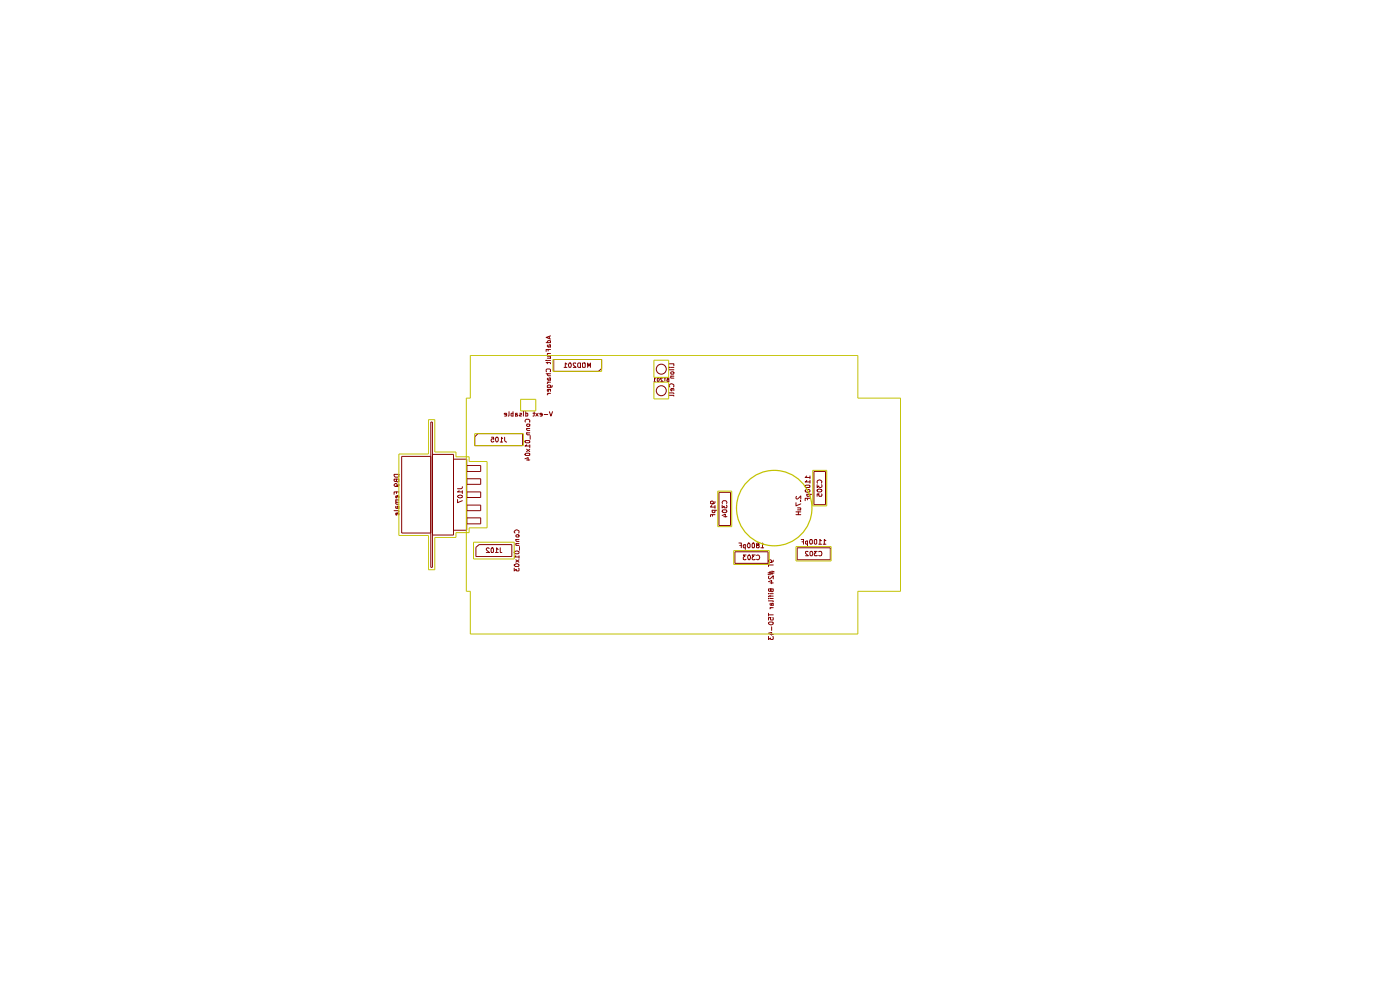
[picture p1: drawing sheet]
<svg xmlns="http://www.w3.org/2000/svg" width="297mm" height="210mm" viewBox="0 0 297 210" stroke-linecap="round" stroke-linejoin="round" font-family="sans-serif">
<g fill="none" stroke="#840000" stroke-width=".21">
<path d="M115.9 72.7h.9v-.4h-.5l-.2 .1 .1 .3M115.9 76.5h.1M115.9 76.9h.8l.1 .3M115.9 79.3h.9M115.9 78.9v-.5l.1-.1h.6l.2 .1-.1 .5M116.1 75.6h.6v.4M116.1 75h.7M116.1 76h.7M116.1 76.5h.7M116.1 76.8v.4M116.2 73.2l-.1 .2 .2 .2h.5v-.4h-.3l-.1 .4M116.3 79.3l-.2 .2 .2 .2h.5"/>
<path d="M116.3 74.1v.4M116.4 75l-.3 .2M116.5 71.4v.4M116.8 71.2l-.9 .4 .9 .3M116.8 74.1h-.9v.4M117.5 76.2h10.1v2l-.6 .6h-9.5zM119.7 77.9h.6M120.3 77.3l-.4-.3v.9M120.7 77.1l.1-.1a.47 .47 0 0 1 .4 .5 .47 .47 0 0 1-.4 .4l-.2-.3zM122.1 77.1l-.4-.1-.1 .4 .6 .5h-.6M122.5 77.2l.2-.2h.4v.9h-.4l-.2-.1zM123.6 77.1h.6l-.1 .8-.5-.1z"/>
<path d="M124.7 77.9v-.9l.2 .7 .4-.7v.9M141.9 77.2h1.1v.4M141.9 77.9h.2M141.9 78.4h1.1M142.3 79l.5-.1h.2v.4l-.6 .1zM142.3 77.9h.7M142.3 79.8h.7M142.4 79.8v.4h.6M91.4 96.8h-6.2v16.3h6.2M91.4 89.5h.3v30.8h-.3zM91.7 96.4h4.5v17.1h-4.5M96.2 97.4h2.8v15.1h-2.8"/>
<path d="M99 98.8h3v1.2h-3M100.7 92.7l.7-.7h9.5v2.5h-10.2zM104.3 92.7h.4l.1 .5-.5-.1-.1 .2 .1 .4 .3 .1 .2-.2M105.2 92.8l.3-.1 .2 .2v.6l-.3 .3-.3-.5zM106.1 93.8h.5M106.6 93l-.2-.3v1.1M107.1 92.7v.7l.4 .4M107.5 88l-.5-.2 .1-.1 .4 .1v.4l-.4 .1M108 87.3v.9l-.2 .1M108.8 87.3v1h-.3l-.1-.5 .4-.1M109.8 87.7l-.5 .1v.5h.5v-.2l-.1-.2-.4-.1M110.3 87.7h.3v.2l-.4 .3 .4 .1"/>
<path d="M111 87.3v.1M111 87.7v.6M111.4 97.3l.7-.2v.6M111.5 89.5l-.1-.2 .2-.4h.5l.3 .2-.1 .4M111.5 93.5l.7-.1 .2 .1v.3l-.8 .1-.2-.1zM111.5 96.2l.7-.1 .2 .1v.4h-.8l-.2-.1zM111.5 87.3v1h.4l.1-.5-.5-.1M111.7 94.4l-.3 .2h1M111.7 90.9h.7M111.7 91.8h.7M111.7 95.3l.7 .5M111.7 97.6h.7"/>
<path d="M111.8 90h.5l.1 .4-.5 .1-.2-.2zM111.8 90.9l-.1 .2 .2 .2h.5M111.8 91.8l-.1 .3 .2 .1h.5M112.4 94.4v.5M112.4 95.3l-.7 .5M112.5 92.4v.8M113.1 87.7h.3M113.3 87.3v.9l-.2 .1M113.7 87.7l.5 .6M114.2 87.7l-.5 .6M115 88l-.5-.2 .1-.1 .4 .1v.4l-.4 .1M115.4 87.9h.8"/>
<path d="M116.1 81.1h.7M116.1 83.4h.7M116.2 80.2l-.1 .3 .2 .1h.5v-.4h-.3l-.1 .4M116.2 82.2l-.1-.4 .3-.1h.4v.5M116.4 81.1l-.3 .3M116.4 83.4l-.3 .4M116.5 82.6l-.1 .4-.3-.1 .1-.3h.6v.4M116.5 87.3l.4 1 .3-1M117.1 81.7v.4l-.1 .1h-.9M138.7 80.9h.4M139.1 80.3l-.3-.1v.7M139.4 80.3l.1-.1a.38 .38 0 0 1 .4 .4 .38 .38 0 0 1-.4 .3z"/>
<path d="M140.6 80.3h-.5l.5 .6h-.5M140.8 80.2h.5M141 80.2v.7M141.6 80.5l-.1 .2 .1 .2h.3v-.7h-.3v.3h.3M141.9 83.3h1l.1 .2M141.9 83.9h1l.1 .1M142.1 82.1l-.2-.4 .5-.3 .6 .3-.1 .4M142.6 82.4l-.1 .5-.2-.1 .1-.4h.5l.1 .4M83.6 100.6h1v.4l-.2 .2h-.5zM83.6 108.3h1v.2M83.9 106h.7M84 106l-.1 .4 .2 .1h.5"/>
<path d="M84 107.4v.4h.6v-.4h-.3l-.1 .4M84.1 101.6l-.1 .5-.4-.1v-.4h1v.5l-.3 .1-.2-.2M84.1 106.5l-.2 .1 .2 .4h.5M84.1 104.3v.4M84.3 105.2l-.1 .4-.3-.1 .1-.3h.6v.4M84.3 108.8l-.1 .5h-.2v-.5h.6v.5M84.6 102.7v.3l-.2 .2h-.6l-.2-.4 .3-.2 .4 .2-.1 .4h-.2M84.6 104.3h-1v.6M97.1 106v.6l1-.4M97.2 105.1l.5-.1 .4 .2a.52 .52 0 0 1-.5 .4 .52 .52 0 0 1-.5-.3zM97.4 104.1l-.3 .2h1M98.1 103.2v.3l-.3 .2h-.7"/>
<path d="M98.1 104.1v.6M99 109.8h3v1.3h-3M99 101.6h3v1.1h-3M99 104.3h3v1.2h-3M99 107.1h3v1.2h-3M101 116.1l.6-.6h7v2.6h-7.6zM103.8 116.4l-.4-.2-.2 .3 .6 .7h-.6M104.3 116.3l.2-.1 .2 .3-.1 .7h-.3l-.1-.2zM105.1 117.2h.6M105.7 116.5l-.3-.3v1M106.1 116.2v.9l.4 .1M109.2 119.8a.52 .52 0 0 1 .5-.2 .52 .52 0 0 1 .4 .4l-.2 .2h-.6l-.2-.3z"/>
<path d="M109.3 113.1l-.2-.4 .5-.3 .5 .2-.1 .5M109.3 117h.7l.1 .3-.2 .2h-.6l-.2-.3zM109.4 117.9l-.3 .2h1M109.4 114.4h.7M109.4 115.3h.7M109.4 118.7l.7 .5M109.5 113.5h.6v.3l-.5 .1-.2-.2zM109.6 114.4l-.2 .1 .2 .3h.5M109.6 115.3l-.2 .1 .1 .3h.6M110.1 117.9v.5M110.1 118.7l-.7 .5M110.2 115.9v.8"/>
<path d="M151 107.2l-.3 .4h1M151.2 109.2v.3M151.7 106.4v.2a.73 .73 0 0 1-1 .2v-.4l.5-.1 .1 .2-.1 .4M151.7 108.2v.5h-.6v-.5h.9M151.7 109.2h-1v.4M151.7 107.2v.6M152.5 104.4h2.5v7.1h-2.5zM153.2 107.1v.6l.4-.3 .1 .3h.4v-.6M153.2 109.3l.7-.2v.6M153.3 106.8l-.1-.3 .3-.3h.5l.2 .3-.1 .3M153.3 108.2h.7l.2 .2a.55 .55 0 0 1-.5 .4 .55 .55 0 0 1-.5-.4zM153.5 109.6h.7"/>
<path d="M155.9 117h7v2.5h-7zM156.8 115.2h.5v1M156.9 115.7h.4M158.1 115.6h-.4v.5l.4 .1M158.1 115.5v1M158.3 117.7h-.6l.3 .4-.3 .1v.5h.6M158.7 117.8l.2-.1a.54 .54 0 0 1 .3 .5 .54 .54 0 0 1-.3 .5l-.3-.4zM158.7 115.3l.2-.1 .2 .2v.6l-.1 .2a.52 .52 0 0 1-.5-.4 .52 .52 0 0 1 .2-.5zM159.6 115.3l.3-.1 .2 .2-.1 .8h-.4l-.1-.2zM160.2 117.7h-.7l.4 .4h-.3l-.1 .5 .2 .1h.5M160.5 117.8a.47 .47 0 0 1 .7 .4 .47 .47 0 0 1-.7 .5M160.6 115.6l-.1 .2v.3l.5 .1a.47 .47 0 0 0-.1-.5 .47 .47 0 0 0-.4-.2v-.1l.3-.2 .3 .2-.3 .2"/>
<path d="M161.4 116.2h.6M162 115.5l-.2-.3v1M163 119.6v.6M163 119.8h1M164 118.8v.3a.73 .73 0 0 1-.9 .1 .32 .32 0 0 1 0-.4 .32 .32 0 0 1 .5 0 .32 .32 0 0 1 0 .4l-.2 .1M168.9 106.6v.7l1-.4M168.9 108.6h1M168.9 109.2h1M168.9 105.3v.4l.2 .2 .8-.7v.7M169.1 116.2h7v2.5h-7zM169.2 107.7h.6v.5M169.2 108.2h.7"/>
<path d="M169.4 108.6v.6M169.8 106.3h.1M170 114.4h.5v1M170.1 114.9h.4M170.9 103l.8-.1 .1 .1v.3l-.7 .1-.3-.2zM170.9 103.9l.8-.1 .1 .2a.53 .53 0 0 1-.5 .4 .53 .53 0 0 1-.5-.3zM171.1 101l-.3 .3h1M171.1 101.9l-.3 .3h1M171.1 104.9h1.1M171.2 104.9v.4h.5l.1-.4M171.3 114.8h-.4v.6h.4M171.3 105.7v.3"/>
<path d="M171.3 114.8v1M171.4 117h-.4l-.1 .4 .6 .5h-.6M171.8 105.7h-1v.5M171.8 117.1l.2-.1a.47 .47 0 0 1 .4 .4 .47 .47 0 0 1-.4 .5l-.2-.2zM171.8 114.5l.3-.1 .2 .2v.7l-.2 .1a.58 .58 0 0 1-.3-.9zM171.8 101v.6M171.8 101.9v.6M172.7 100h2.4v7.1h-2.4zM172.8 114.6l.1-.2 .4 .2v.7l-.2 .1-.3-.1zM173.3 102.8v.6l.4-.3 .2 .3 .4-.1v-.5M173.3 103.9a.63 .63 0 0 1 1.1 .2l-.3 .2h-.6zM173.3 117h-.5l.3 .3-.3 .2v.4l.5-.1"/>
<path d="M173.4 102.5a.5 .5 0 0 1 .2-.6 .5 .5 0 0 1 .6 0l.2 .2-.1 .4M173.7 117h.6l.1 .4-.1 .4h-.6M173.7 115.4h.6M174.3 104.8v.5h-.5v-.5h-.5v.5M174.3 114.7l-.4-.3v1M174.6 115.4h.6M175.2 114.7l-.3-.3v1M109.1 120.5v.6l.4-.3 .1 .3h.4v-.6M163 123.4l.7-.3v.7M163 125.9h.1M163 127h.1M163 127.5h1v.1"/>
<path d="M163 134.3l.7-.2v.6M163 135v.7l.4-.4v.3l.2 .1 .4-.1v-.6M163 130.1v.6M163 130.4h1M163.1 122.2l-.1 .4 .4 .2 .6-.7v.7M163.1 132l.8-.1 .1 .1v.4l-.6 .1-.4-.2zM163.4 121.2v.8M163.4 126.3v.3M163.4 123.6h.6M163.4 125.9h.6M163.4 127h.6M163.4 128.9h.6"/>
<path d="M163.4 134.6h.6M163.4 128v.4h.6v-.4h-.3l-.1 .4M163.5 124.9l-.1 .5h-.3l-.1-.5h1v.5l-.3 .1-.2-.2M163.6 128.9h-.2v.3M163.7 133v.7M163.8 121.1v.8M164 131v.5l-.6-.1v-.4h-.4v.5M164 126.4h-.9l-.1 .2M164.2 121.2l-1.3 .3M164.2 121.5l-1.3 .4"/>
<circle cx="140.3" cy="78.3" r="1.06"/>
<circle cx="140.3" cy="82.9" r="1.06"/>
</g>
<path d="M99.8 75.4h82.2v9h9v41h-9v9.1h-82.2v-9.1h-.9v-41h.9zM117.3 76.2h10.3v2.6h-10.3zM138.7 76.4h3.2v3.6h-3.2zM90.9 89h1.3v6.9h4.5v1h2.8v1h3.8v14.1h-3.8v1h-2.8v1h-4.5v6.9h-1.3v-7.3h-6.3v-17.3h6.3zM100.7 92h10.3v2.5h-10.3zM110.4 84.7h3.3v2.5h-3.3zM138.7 81.1h3.2v3.5h-3.2zM172.4 99.8h3v7.5h-3zM100.5 115h8.6v3.6h-8.6zM152.3 104.2h2.9v7.5h-2.9zM155.7 116.8h7.5v3h-7.5zM168.9 115.9h7.4v3.1h-7.4z" fill="none" stroke="#c2c200" stroke-width=".21"/>
<circle cx="164.2" cy="107.8" r="8" fill="none" stroke="#c2c200" stroke-width=".25"/>
</svg>
